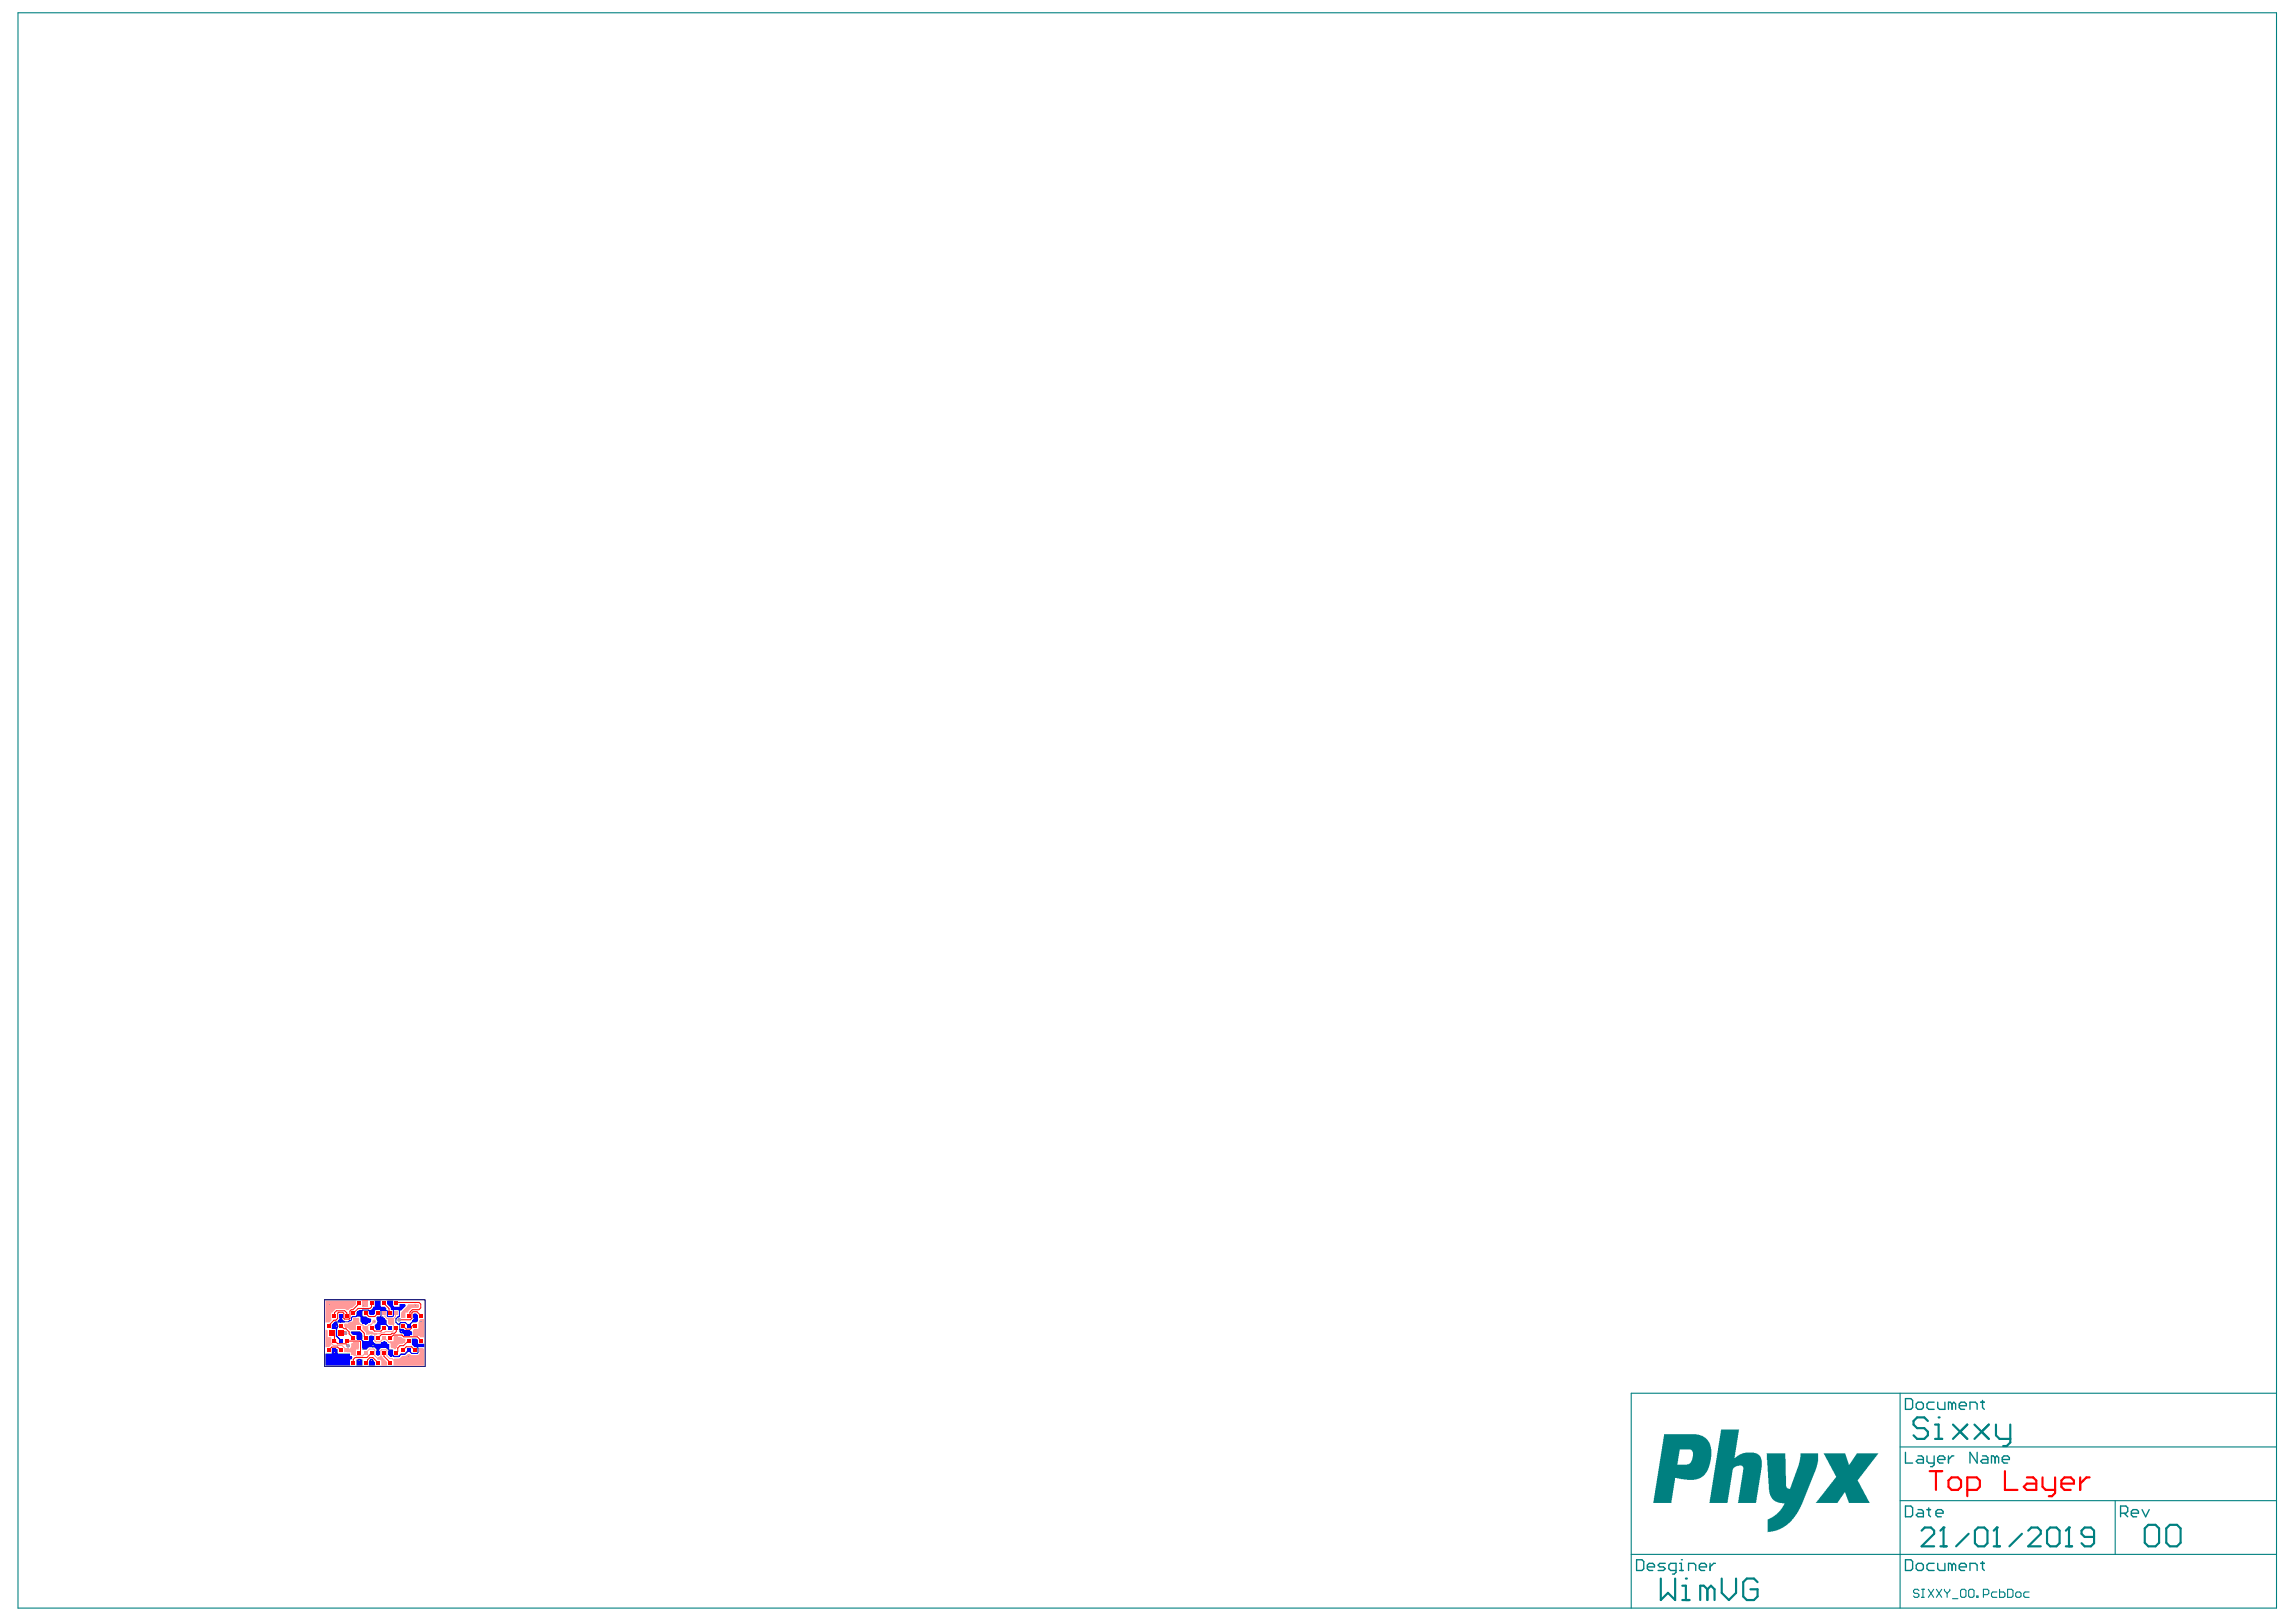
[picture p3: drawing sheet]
<svg xmlns="http://www.w3.org/2000/svg" width="297mm" height="210mm" viewBox="0 0 297 210" stroke-linecap="round" stroke-linejoin="round" font-family="sans-serif">
<g fill="#008080">
<path d="M235.9 188.1h2.8l.5 1.4 .2-.1 .8-1.3h2.8l-2.6 3.3a.38 .38 0 0 0 .1 .5l1.4 2.6h-2.7l-.5-1.4h-.1l-.9 1.4h-2.8l2.2-2.8 .2-.3a.34 .34 0 0 0 .1-.5z"/>
<path d="M228.5 188.1h2.5l.1 4.2v.2l.3 .2 .2-.1 1.1-3.1 .2-.9v-.5h2.3v1l-.3 1.3-1.9 4.6-.8 1.3-1 1.1-1 .5-.8 .3-.7 .1v-1.2a.45 .45 0 0 1 .4-.6l.7-.5 .6-.5 .5-1h-.7l-.6-.2-.4-.4-.2-.4-.2-.7z"/>
<path d="M222.7 185h2.3l-.6 3.7 .7-.5 .7-.2h1.3l.4 .2 .3 .4 .1 .4v.9l-.7 4.6h-2.4l.7-4.1a.58 .58 0 0 0-.1-.7h-.7l-.3 .2a.59 .59 0 0 0-.3 .7l-.6 3.9h-2.4z"/>
<path d="M215.3 185.6h4.2l.8 .3 .6 .5 .4 .7 .1 .4v1.4l-.3 .8-.3 .8-.3 .4-.5 .4-.8 .2h-.9l-1.6-.2-.5 3.2h-2.3zM217.3 187.6l-.3 1.9h1.3l.3-.1 .3-.5 .1-.7a.57 .57 0 0 0-.3-.6z"/>
</g>
<g fill="none" stroke="#008080" stroke-width=".14">
<path d="M2.3 1.7h292.2v206.4h-292.2zM245.8 180.3v27.8M245.8 194.2h48.7M245.8 187.2h48.7M273.6 194.2v7M294.5 180.3h-83.5v27.8M211 201.2h83.5M248.3 205.8l-.2-.1h-.4l-.1 .1v.2l.1 .2h.4l.2 .2v.1l-.2 .2h-.4l-.1-.2M248.6 205.7h.3M248.6 206.7h.3M248.8 205.7v1M249.5 205.7l.7 1"/>
<path d="M250.2 205.7l-.7 1M250.5 205.7l.7 1M251.2 205.7l-.7 1M251.6 205.7v.1l.3 .4M251.9 206.2v.5M252.3 205.7v.1l-.4 .4M252.6 206.9h.7M253.6 205.8l.2-.1h.4l.1 .1v.7l-.1 .2h-.4l-.2-.2zM254.7 205.8l.2-.1h.3l.2 .1v.7l-.2 .2h-.3l-.2-.2zM255.7 206.5h.2v.2h-.2zM256.6 206.4h.5l.2-.2v-.4l-.2-.1h-.5v1M258.3 206h-.5l-.2 .2v.3l.2 .2h.5"/>
<path d="M258.7 205.7v1h.5l.2-.2v-.3l-.2-.2h-.5M259.7 205.7h.6l.1 .1v.7l-.1 .2h-.6zM260.8 206.2l.1-.2h.4l.2 .2v.3l-.2 .2h-.4l-.1-.2zM262.5 206h-.5l-.2 .2v.3l.2 .2h.5"/>
</g>
<g fill="none" stroke="#008080" stroke-width=".18">
<path d="M246.5 194.9h.7l.2 .2v1l-.2 .2h-.7zM246.5 181h.7l.2 .2v1l-.2 .2h-.7zM246.5 187.9v1.4h.9M247.9 181.7l.2-.2h.5l.2 .2v.5l-.2 .2h-.5l-.2-.2zM248.1 195.4h.5l.2 .2v.7h-.7l-.2-.2 .2-.3h.7M248.1 188.4h.5l.2 .2v.7h-.7l-.2-.2 .2-.2h.7M249.3 195.4h.5M249.3 188.4v.7l.2 .2h.7M249.5 195.1v1l.3 .2M250.2 181.5h-.7l-.2 .2v.5l.2 .2h.7M250.2 188.4v1.2l-.2 .2h-.2M250.5 195.8h.9v-.2l-.2-.2h-.5l-.2 .2v.5l.2 .2h.5"/>
<path d="M250.7 188.9h.9v-.3l-.2-.2h-.5l-.2 .2v.5l.2 .2h.5M250.7 181.5v.7l.2 .2h.7v-.9M252.1 188.4v.9M252.5 181.7l-.2-.2h-.2v.9M252.5 181.7l.3-.2 .2 .2v.7M252.5 181.7v.7M252.8 188.4h-.3l-.4 .5M253.5 181.9h.9v-.2l-.2-.2h-.5l-.2 .2v.5l.2 .2h.5M254.9 182.4v-.9h.7l.2 .2v.7M255.8 187.9v1.4l-.9-1.4v1.4M256.3 181.5h.4M256.5 188.4h.4l.3 .2v.7h-.7l-.2-.2 .2-.2h.7"/>
<path d="M256.5 181.2v1l.2 .2M258.1 188.6l-.2-.2h-.3v.9M258.1 188.6v.7M258.1 188.6l.2-.2 .3 .2v.7M259 188.9h1v-.3l-.3-.2h-.4l-.3 .2v.5l.3 .2h.4M274.3 195.8h.7l.3-.2v-.5l-.3-.2h-.7v1.4M274.8 195.8l.5 .5M275.7 195.8h1v-.2l-.3-.2h-.4l-.3 .2v.5l.3 .2h.4M277.1 195.4l.5 .9 .5-.9M211.7 201.8h.7l.3 .3v.9l-.3 .2h-.7zM213.1 202.8h.9v-.3l-.2-.2h-.4l-.3 .2v.5l.3 .2h.4M215.4 202.3h-.7l-.2 .2 .2 .3h.5l.2 .2-.2 .2h-.7"/>
<path d="M216.8 203.2h-.7l-.2-.2v-.5l.2-.2h.7v1.2l-.2 .2h-.2M217.3 203.2h.5M217.3 202.3h.2v.9M217.5 201.8h.1M218.5 203.2v-.9h.6l.3 .2v.7M219.8 202.8h1v-.3l-.3-.2h-.4l-.3 .2v.5l.3 .2h.4M221.2 202.3v.9M221.9 202.3h-.2l-.5 .5M246.5 201.8h.7l.2 .3v.9l-.2 .2h-.7zM247.9 202.5l.2-.2h.5l.2 .2v.5l-.2 .2h-.5l-.2-.2zM250.2 202.3h-.7l-.2 .2v.5l.2 .2h.7M250.7 202.3v.7l.2 .2h.7v-.9"/>
<path d="M252.5 202.5l-.2-.2h-.2v.9M252.5 202.5v.7M252.5 202.5l.3-.2 .2 .2v.7M253.5 202.8h.9v-.3l-.2-.2h-.5l-.2 .2v.5l.2 .2h.5M254.9 203.2v-.9h.7l.2 .2v.7M256.3 202.3h.4M256.5 202.1v.9l.2 .2"/>
</g>
<g fill="none" stroke="#008080" stroke-width=".28">
<path d="M248.6 198.1l.4-.4h.8l.4 .4v.4l-1.6 1.6h1.6M249.4 183.9l-.5-.5h-.9l-.4 .5v.5l.4 .4h.9l.5 .5v.4l-.5 .5h-.9l-.4-.5M250.3 186.2h1M250.3 184.4h.5v1.8M250.8 183.4h.1M251.4 197.7h.1M251.4 197.7v2.4M251.4 197.7l-.4 .4M252.7 184.4l1.8 1.8M254.5 184.4l-1.8 1.8M254.7 198.5l-1.6 1.6M255.4 184.4l1.9 1.8"/>
<path d="M255.5 198.1l.4-.4h.8l.4 .4v1.6l-.4 .4h-.8l-.4-.4zM257.3 184.4l-1.9 1.8M258.2 184.4v1.3l.5 .5h1.4M258.3 197.7h.1M258.3 197.7v2.4M258.3 197.7l-.4 .4M260.1 184.4v2.3l-.5 .4h-.5M261.6 198.5l-1.6 1.6M262.4 198.1l.4-.4h.8l.4 .4v.4l-1.6 1.6h1.6M264.8 198.1l.4-.4h.8l.5 .4v1.6l-.5 .4h-.8l-.4-.4zM267.7 197.7h.1M267.7 197.7v2.4"/>
<path d="M267.7 197.7l-.4 .4M270.9 198.9h-1.2l-.4-.4v-.4l.4-.4h.8l.4 .4v1.6l-.4 .4h-.8l-.4-.4M277.5 197.8l.4-.5h1l.4 .5v1.8l-.4 .5h-1l-.4-.5zM280.3 197.8l.4-.5h.9l.5 .5v1.8l-.5 .5h-.9l-.4-.5zM214.9 204.3v2.8l.9-1 .9 1v-2.8M217.6 207.1h1M217.6 205.2h.5v1.9M218.1 204.3h.1M220.9 205.7l-.5-.5h-.4v1.9M220.9 205.7v1.4M220.9 205.7l.5-.5 .4 .5v1.4M222.7 204.3v1.8l1 1 .9-1v-1.8"/>
<path d="M227.4 204.7l-.5-.4h-.9l-.5 .4v1.9l.5 .5h.9l.5-.5v-.9h-.9M251 200.1h.8M257.9 200.1h.8M267.3 200.1h.8"/>
</g>
<g fill="#00f">
<path d="M43.9 170h.4v.7l.3 .2v.2h-.8l-.1-.2 .2-.2z"/>
<path d="M47.8 176.1l.1-.2h.3l.3 .4v.4h-.8z"/>
</g>
<g fill="#f99">
<path d="M42.1 172.1h.1l.2 .1v.8l.5 .1v1l-.3 .2h-.5z"/>
<path d="M46.9 168.3h.8v.8h-.8z"/>
</g>
<path d="M46.1 175.9h.8v.8h-.8z" fill="#00f"/>
<path d="M48.9 175.6l.5-.1 .1 .2 .6 .6v.4h-.8v-.8h-.4l-.1-.1z" fill="#f99"/>
<path d="M53.5 170h.3l.3 .2-.1 .8-.1 .1h-.5l-.1-.1v-.1l.2-.3z" fill="#00f"/>
<path d="M44.5 171.3l.7-.1a.57 .57 0 0 0 .5-.6h.6l.2 .1v.4l.1 .2-.1 .2h-.4v.6l-.8 .1-.5-.5-.3-.1z" fill="#f99"/>
<g fill="#00f">
<path d="M45.4 172.3h1.2l.3 .4v.5l-.2 .2-.6-.1v-.6h-.5l-.2-.2z"/>
<path d="M42.9 171.4l.4-.3h.2l.2 .1v.7l-.2 .1h-.6z"/>
</g>
<g fill="#f99">
<path d="M50.3 170.6h.5l.2 .1v.6v.2h-.6l-.2-.2z"/>
<path d="M51 173h.9a.48 .48 0 0 0 .6 .2v.4l-.4 .3h-.4l-.5 .5v.2h-.2l-.5-.3v-.4l-.1-.1v-.2h.5z"/>
</g>
<path d="M48.7 170.5l.1-.1h.8l.4 .5v.5l-.7 .1-.1 .5h-.5l-.2-.2v-.3a.47 .47 0 0 0 .2-.8z" fill="#00f"/>
<path d="M54.4 170.7h.5v2.4h-.5l-.3-.3h-.6l-.1-.6 .2-.2h.5v-.8z" fill="#f99"/>
<path d="M53.3 173.2h.6l.2 .2v.5h.8v.4h-1.3l-.3-.2z" fill="#00f"/>
<g fill="#f99">
<path d="M42.1 168.3h4v.5l-.5 .5h-.2l-.5 .3-.3-.2h-1.2l-.4 .5h-.1v.9l-.3 .3h-.5z"/>
<path d="M44.5 174.5l.2-.1a.42 .42 0 0 0 .6 .1 .42 .42 0 0 0 .1-.5l.1-.2h.9v.9h-.3v.8l-.6-.2-.1-.3h-.9z"/>
</g>
<g fill="#00f">
<path d="M42.1 175.2h.8v-.5l.1-.1h.6l.1 .1v.5h1.6v.3h.2l.1 .2-.1 .2h-.2v.8h-3.2z"/>
<path d="M50.1 168.3h.8v.8h.8v-.3h.7l.1 .2-.6 .6-.2-.1h-1.1l-.1-.2-.4-.5z"/>
<path d="M48.5 168.3h.8v.8h.5l.2 .2-.1 .2h-1.4v.5l-.1 .1h-.6l-.1-.1v-.4l.3-.1 .3-.4h.2z"/>
<path d="M50.3 174.8l.1-.2 .5 .1v.7l-.2 .2h-.2l-.2-.2z"/>
</g>
<path d="M46.9 171.7l.2-.1 .5 .1 .1 .6h.5a.48 .48 0 0 0 .5 .2l.1 .2h-.9h-.5l-.1-.3-.4-.4z" fill="#f99"/>
<g fill="#00f">
<path d="M51.7 172h.5l.3 .2h.6l.2 .2v.4h-1l-.2-.2-.3-.1-.1-.2z"/>
<path d="M46.1 169.9l.3-.3h.5v.8h.5a.47 .47 0 0 0 .5 .2 .41 .41 0 0 1 .1 .5 .41 .41 0 0 1-.4 .2l-.2 .2h-.2l-.2-.3h-.2l-.2-.1v-.7h-.5z"/>
</g>
<g fill="#f99">
<path d="M52.8 168.8h1.3l.1 .4-.1 .1h-.8l-.4 .4-.1 .2h-.3v.7h-.5l-.1-.2v-.6l.7-.7z"/>
<path d="M50.9 175.9l.2-.1h.6a.65 .65 0 0 1 .8-.3l.3-.3h.2l.3 .2h.8l.2-.3v-.6h.6v2.2h-4z"/>
</g>
<path d="M46.9 173.6h.8v-.7l.2-.1h.3l.1 .8 .2 .2 .7 .1 .4-.3h.2l.3 .3h.3v.6l-.2 .1-.3-.2-.6 .1-.2 .2v.7l-.3 .1-.1-.2v-.7l-.3-.2h-.6l-.4 .3h-.5z" fill="#00f"/>
<path d="M43.3 174.7v.3M44.1 170.3v.8M46.5 170l-.5 .4h-.4l-.1 .1v.3l-.4 .3h-1.7l-.1 .1v.4M49.3 169.6v1.2l.1 .1M50.5 168.7l.4 .4M50.9 169.1v1.2l-.1 .1h-.6l-.1-.1v-.6l-.1-.1h-.7M50.9 169.5h.7l.1 .1v.8l-.5 .3v.4l.3 .3h.2M50.9 169.1h.1M52.9 171.6l-.4-.4h-.6l-.2 .1v.8l.2 .2h.6l.2 .2M53.7 173.5v.6l.4 .3v.6l-.1 .1h-.7l-.4-.4" fill="none" stroke="#00f" stroke-width=".13"/>
<g fill="none" stroke="#f00" stroke-width=".13">
<path d="M42.5 174.7l.4-.4h.8l.4 .4M43 172.5l.3 .3v.7l.4 .4h1.1l.2 .2M43.3 170.3v-.4l.2-.3h1.1l.3 .3v.4M44.1 171.6l.4 .4h.3l.4 .4v.2l.5 .5M44.9 173.5h1.7v.1v1.3l-.1 .2M45.7 173.1h.1M46.5 168.7l-.8 .8h-.3l-.1 .2v.9l-.1 .1h-.6l-.1-.1v-.6l-.2-.2h-.5l-.1 .1v.7l-.2 .2h-.3l-.7 .8M46.5 171.9l.6 .6v.5l.2 .1M47.3 176.3l.5-.6h.5l.6 .6M47.3 170l.4 .4h.8l.4-.4M48.1 175.1l-.6 .6h-1.6l-.2 .2v.4M48.1 171.9l.4 .4h.8l.4-.4"/>
<path d="M48.1 168.7v.4l-.2 .2h-1.6l-.6 .7M49.7 175.1v.4l.8 .8M49.7 168.7l.6 .6v.5l.2 .2M50.5 173.1h.1M50.5 173.1l.4-.3h1.1l.2 .2h1.8l.5 .5M51.3 168.7l.1-.1h2.8l.2 .2v.4l-.2 .3h-.8l-.4 .3v.3l-.1 .2M51.3 171.9v.4l-.2 .2h-.4l-.1 .2h-1.2l-.5 .4M51.6 170.8h.1M52.1 174.7l.5-.4h.6l.5 .4M52.1 171.6l.4 .4h.6l.3-.4h.3M52.9 173.5l-.7 .6h-.4l-.3 .3v.5l-.2 .2M53.7 171.6h.1"/>
<path d="M54.5 170.3l-.6-.5h-.5l-.1 .1v.7l-.2 .2h-1.5"/>
</g>
<path d="M45.7 168.7l-.1 .1h-3v1.4l-.1 .1M45.7 175.1l.4 .4h.8l.4-.4M47.3 175.1h.1M47.3 175.1l.5-.5h.5l.2 .1v.7l.4 .4h.3M49.2 175.8l.5 .5M49.7 170l.1 .1v.3l.8 .5M50.6 170.9h.1M50.6 170.9l.3 .2v1.1M53.7 169h-.8l-.8 .7v.6M54.5 174.7v.6l-.3 .2h-2.1l-.8 .8-.6-.5h-.3l-.3-.3v-.7l-.2-.1h-.5h-.1v1l-.1 .1M54.5 171v.9l-.6 .6" fill="none" stroke="#f99" stroke-width=".13"/>
<path d="M43.5 171.6h.1M43.5 171.6v1.3l.6 .6M44.1 173.5h.1M46.5 173.1l.5 .5v.2l.3 .3M47.3 174.1h2.4l.7 .6v.2l.6 .6h.6l.3-.3h.5l.5-.5M48.1 173.1l-.2 .2v.2l-.6 .6M48.9 174.1v1" fill="none" stroke="#00f" stroke-width=".18"/>
<path d="M42.5 173.5l.6 .6h1.1l.8 .8h.5l.2 .2 .1-.1v-.6l.3-.3M45.7 171.9l.1-.1v-.6l.4-.3 .5 .6h.2l1.1 1.1h1.2l.1-.1h.4l.1-.2h1l.1-.1M45.9 171.1h-.6l-.4 .5M48.4 171l-.4 .5h-.3l-.4 .4M48.5 172.6v.9l.1 .1h.6l.6-.5 .5 .6h.2l.4 .4 .2-.2v-.6l.2-.2h.5l.3 .4M50.6 170.9h.1M51.3 170l-.1 .1v.3l-.6 .5" fill="none" stroke="#f99" stroke-width=".14"/>
<path d="M46.5 170l.8 .9M46.5 170h.1M48.9 169.1l-.8 .9-.4-.5h-.8l-.4 .5M48.9 168.7v.4M48.9 171.9l.2-.2v-.5l.3-.3 1.1 1M48.9 169.1l.4 .5M53.7 170.3v.4l-.8 .9" fill="none" stroke="#00f" stroke-width=".14"/>
<path d="M43.3 171.6h.2" fill="none" stroke="#00f" stroke-width=".49"/>
<path d="M44.1 172.5h.6M44.7 172.5h.1" fill="none" stroke="#f00" stroke-width=".49"/>
<path d="M249.6 190.4h1.7M250.5 190.4v2.4M252.1 191.6l.4-.4h.8l.4 .4v.8l-.4 .4h-.8l-.4-.4zM254.5 192.8h1.2l.4-.4v-.8l-.4-.4h-1.2v2.4M259.4 190.4v2.4h1.6M262.2 191.2h.8l.4 .4v1.2h-1.2l-.4-.4 .4-.4h1.2M264.2 191.2v1.2l.5 .4h1.2M265.9 191.2v2l-.4 .4h-.4M266.7 192h1.6v-.4l-.4-.4h-.8l-.4 .4v.8l.4 .4h.8M269.1 191.2v1.6M270.3 191.2h-.4l-.8 .8" fill="none" stroke="#f00" stroke-width=".28"/>
<circle cx="53.7" cy="169" r=".24" fill="#f99"/>
<circle cx="53.7" cy="169" r=".09" fill="#a6968d"/>
<circle cx="42.6" cy="168.8" r=".24" fill="#f99"/>
<circle cx="42.6" cy="168.8" r=".09" fill="#a6968d"/>
<circle cx="52.8" cy="175.5" r=".24" fill="#f99"/>
<circle cx="52.8" cy="175.5" r=".09" fill="#a6968d"/>
<circle cx="43.3" cy="175" r=".24" fill="#00f"/>
<circle cx="43.3" cy="175" r=".09" fill="#a6968d"/>
<circle cx="54.5" cy="171" r=".24" fill="#f99"/>
<circle cx="54.5" cy="171" r=".09" fill="#a6968d"/>
<circle cx="48.4" cy="171" r=".24" fill="#f99"/>
<circle cx="48.4" cy="171" r=".09" fill="#a6968d"/>
<circle cx="51.9" cy="172.3" r=".24" fill="#00f"/>
<circle cx="51.9" cy="172.3" r=".09" fill="#a6968d"/>
<circle cx="48.3" cy="174.1" r=".24" fill="#00f"/>
<circle cx="48.3" cy="174.1" r=".09" fill="#a6968d"/>
<circle cx="47.1" cy="168.9" r=".24" fill="#f99"/>
<circle cx="47.1" cy="168.9" r=".09" fill="#a6968d"/>
<circle cx="51.7" cy="170.8" r=".24" fill="#808080"/>
<circle cx="51.7" cy="170.8" r=".09" fill="#a6968d"/>
<circle cx="45" cy="174.1" r=".24" fill="#808080"/>
<circle cx="45" cy="174.1" r=".09" fill="#a6968d"/>
<circle cx="44.7" cy="172.5" r=".24" fill="#808080"/>
<circle cx="44.7" cy="172.5" r=".09" fill="#a6968d"/>
<circle cx="43.5" cy="171.6" r=".24" fill="#00f"/>
<circle cx="43.5" cy="171.6" r=".09" fill="#a6968d"/>
<circle cx="48.1" cy="176.1" r=".24" fill="#00f"/>
<circle cx="48.1" cy="176.1" r=".09" fill="#a6968d"/>
<circle cx="46.5" cy="176.1" r=".24" fill="#00f"/>
<circle cx="46.5" cy="176.1" r=".09" fill="#a6968d"/>
<path d="M42.3 174.5h.4v.5h-.4z" fill-rule="evenodd" fill="#f00"/>
<path d="M42.3 173.2h.4v.5h-.4z" fill-rule="evenodd" fill="#f99"/>
<path d="M42.3 171.3h.4v.5h-.4z" fill-rule="evenodd" fill="#f00"/>
<path d="M42.3 170h.4v.5h-.4z" fill-rule="evenodd" fill="#f99"/>
<path d="M43.9 174.5h.4v.5h-.4z" fill-rule="evenodd" fill="#f00"/>
<path d="M43.9 173.2h.4v.5h-.4z" fill-rule="evenodd" fill="#00f"/>
<path d="M43.9 171.3h.4v.5h-.4z" fill-rule="evenodd" fill="#f00"/>
<path d="M43.9 170h.4v.5h-.4z" fill-rule="evenodd" fill="#00f"/>
<path d="M45.5 176.1h.4v.5h-.4z" fill-rule="evenodd" fill="#f00"/>
<path d="M45.5 174.8h.4v.5h-.4z" fill-rule="evenodd" fill="#f99"/>
<path d="M45.5 172.9h.4v.5h-.4z" fill-rule="evenodd" fill="#f00"/>
<g fill="#f99">
<path d="M45.5 171.6h.4v.5h-.4z" fill-rule="evenodd"/>
<path d="M45.5 168.4h.4v.5h-.4z" fill-rule="evenodd"/>
</g>
<path d="M47.1 176.1h.4v.5h-.4z" fill-rule="evenodd" fill="#f00"/>
<path d="M47.1 174.8h.4v.5h-.4z" fill-rule="evenodd" fill="#f99"/>
<path d="M47.1 172.9h.4v.5h-.4z" fill-rule="evenodd" fill="#f00"/>
<g fill="#f99">
<path d="M47.1 171.6h.4v.5h-.4z" fill-rule="evenodd"/>
<path d="M47.1 168.4h.4v.5h-.4z" fill-rule="evenodd"/>
</g>
<path d="M47.8 176.1h.5v.5h-.5z" fill-rule="evenodd" fill="#00f"/>
<path d="M47.8 174.8h.5v.5h-.5z" fill-rule="evenodd" fill="#f00"/>
<path d="M47.8 172.9h.5v.5h-.5z" fill-rule="evenodd" fill="#00f"/>
<g fill="#f00">
<path d="M47.8 171.6h.5v.5h-.5z" fill-rule="evenodd"/>
<path d="M47.8 168.4h.5v.5h-.5z" fill-rule="evenodd"/>
</g>
<path d="M49.4 176.1h.5v.5h-.5z" fill-rule="evenodd" fill="#f99"/>
<path d="M49.4 174.8h.5v.5h-.5z" fill-rule="evenodd" fill="#f00"/>
<path d="M49.4 172.9h.5v.5h-.5z" fill-rule="evenodd" fill="#f99"/>
<g fill="#f00">
<path d="M49.4 171.6h.5v.5h-.5z" fill-rule="evenodd"/>
<path d="M49.4 168.4h.5v.5h-.5z" fill-rule="evenodd"/>
</g>
<path d="M51 176.1h.5v.5h-.5z" fill-rule="evenodd" fill="#f99"/>
<path d="M51 174.8h.5v.5h-.5z" fill-rule="evenodd" fill="#f00"/>
<path d="M51 172.9h.5v.5h-.5z" fill-rule="evenodd" fill="#f99"/>
<g fill="#f00">
<path d="M51 171.6h.5v.5h-.5z" fill-rule="evenodd"/>
<path d="M51 168.4h.5v.5h-.5z" fill-rule="evenodd"/>
</g>
<path d="M52.6 174.5h.5v.5h-.5z" fill-rule="evenodd" fill="#00f"/>
<path d="M52.6 173.2h.5v.5h-.5z" fill-rule="evenodd" fill="#f00"/>
<path d="M52.6 171.3h.5v.5h-.5z" fill-rule="evenodd" fill="#00f"/>
<path d="M52.6 170h.5v.5h-.5z" fill-rule="evenodd" fill="#f00"/>
<path d="M54.2 174.5h.5v.5h-.5z" fill-rule="evenodd" fill="#f99"/>
<g fill="#f00">
<path d="M53.5 174.5h.4v.5h-.4z" fill-rule="evenodd"/>
<path d="M54.2 173.2h.5v.5h-.5z" fill-rule="evenodd"/>
</g>
<path d="M53.5 173.2h.4v.5h-.4z" fill-rule="evenodd" fill="#00f"/>
<path d="M54.2 171.3h.5v.5h-.5z" fill-rule="evenodd" fill="#f99"/>
<g fill="#f00">
<path d="M53.5 171.3h.4v.5h-.4z" fill-rule="evenodd"/>
<path d="M54.2 170h.5v.5h-.5z" fill-rule="evenodd"/>
</g>
<path d="M53.5 170h.4v.5h-.4z" fill-rule="evenodd" fill="#00f"/>
<g fill="#f00">
<path d="M42.6 172.2h.7v.7h-.7z" fill-rule="evenodd"/>
<path d="M43.8 172.2h.7v.7h-.7z" fill-rule="evenodd"/>
<path d="M45.5 169.7h.4v.5h-.4z" fill-rule="evenodd"/>
</g>
<g fill="#00f">
<path d="M46.9 170.6h.8v.7h-.8z" fill-rule="evenodd"/>
<path d="M46.9 173.8h.8v.7h-.8z" fill-rule="evenodd"/>
</g>
<path d="M47.1 169.7h.4v.5h-.4z" fill-rule="evenodd" fill="#f00"/>
<g fill="#00f">
<path d="M47.8 169.7h.5v.5h-.5z" fill-rule="evenodd"/>
<path d="M49.4 173.8h.7v.7h-.7z" fill-rule="evenodd"/>
</g>
<g fill="#f99">
<path d="M49.4 169.7h.5v.5h-.5z" fill-rule="evenodd"/>
<path d="M50.5 173.8h.8v.7h-.8z" fill-rule="evenodd"/>
<path d="M51 169.7h.5v.5h-.5z" fill-rule="evenodd"/>
</g>
<path d="M52.3 172.2h.8v.7h-.8z" fill-rule="evenodd" fill="#00f"/>
<path d="M53.5 172.2h.8v.7h-.8z" fill-rule="evenodd" fill="#f99"/>
<path d="M46.2 176.1h.5v.5h-.5z" fill-rule="evenodd" fill="#00f"/>
<path d="M46.2 174.8h.5v.5h-.5z" fill-rule="evenodd" fill="#f00"/>
<path d="M44.6 174.5h.5v.5h-.5z" fill-rule="evenodd" fill="#f99"/>
<g fill="#00f">
<path d="M43 174.5h.5v.5h-.5z" fill-rule="evenodd"/>
<path d="M46.2 172.9h.5v.5h-.5z" fill-rule="evenodd"/>
</g>
<g fill="#f00">
<path d="M44.6 173.2h.5v.5h-.5z" fill-rule="evenodd"/>
<path d="M43 173.2h.5v.5h-.5z" fill-rule="evenodd"/>
<path d="M46.2 171.6h.5v.5h-.5z" fill-rule="evenodd"/>
</g>
<path d="M43 171.3h.5v.5h-.5z" fill-rule="evenodd" fill="#00f"/>
<path d="M44.6 171.3h.5v.5h-.5z" fill-rule="evenodd" fill="#f99"/>
<g fill="#f00">
<path d="M43 170h.5v.5h-.5z" fill-rule="evenodd"/>
<path d="M44.6 170h.5v.5h-.5z" fill-rule="evenodd"/>
<path d="M46.2 168.4h.5v.5h-.5z" fill-rule="evenodd"/>
<path d="M50.3 176.1h.4v.5h-.4z" fill-rule="evenodd"/>
<path d="M48.7 176.1h.4v.5h-.4z" fill-rule="evenodd"/>
<path d="M51.9 174.5h.4v.5h-.4z" fill-rule="evenodd"/>
</g>
<g fill="#00f">
<path d="M50.3 174.8h.4v.5h-.4z" fill-rule="evenodd"/>
<path d="M48.7 174.8h.4v.5h-.4z" fill-rule="evenodd"/>
</g>
<g fill="#f00">
<path d="M50.3 172.9h.4v.5h-.4z" fill-rule="evenodd"/>
<path d="M48.7 172.9h.4v.5h-.4z" fill-rule="evenodd"/>
</g>
<path d="M51.9 173.2h.4v.5h-.4z" fill-rule="evenodd" fill="#f99"/>
<path d="M50.3 171.6h.4v.5h-.4z" fill-rule="evenodd" fill="#00f"/>
<path d="M51.9 171.3h.4v.5h-.4z" fill-rule="evenodd" fill="#f00"/>
<path d="M48.7 171.6h.4v.5h-.4z" fill-rule="evenodd" fill="#00f"/>
<path d="M51.9 170h.4v.5h-.4z" fill-rule="evenodd" fill="#f99"/>
<g fill="#00f">
<path d="M50.3 168.4h.4v.5h-.4z" fill-rule="evenodd"/>
<path d="M48.7 168.4h.4v.5h-.4z" fill-rule="evenodd"/>
</g>
<g fill="#f99">
<path d="M45.7 170.6h.8v.7h-.8z" fill-rule="evenodd"/>
<path d="M45.7 173.8h.8v.7h-.8z" fill-rule="evenodd"/>
</g>
<g fill="#00f">
<path d="M46.2 169.7h.5v.5h-.5z" fill-rule="evenodd"/>
<path d="M49 170.6h.8v.7h-.8z" fill-rule="evenodd"/>
</g>
<path d="M50.2 170.6h.8v.7h-.8z" fill-rule="evenodd" fill="#f99"/>
<g fill="#f00">
<path d="M50.3 169.7h.4v.5h-.4z" fill-rule="evenodd"/>
<path d="M48.7 169.7h.4v.5h-.4z" fill-rule="evenodd"/>
</g>
<path d="M42 168.2h13v8.6h-13z" fill="none" stroke="#000" stroke-width=".13"/>
</svg>
